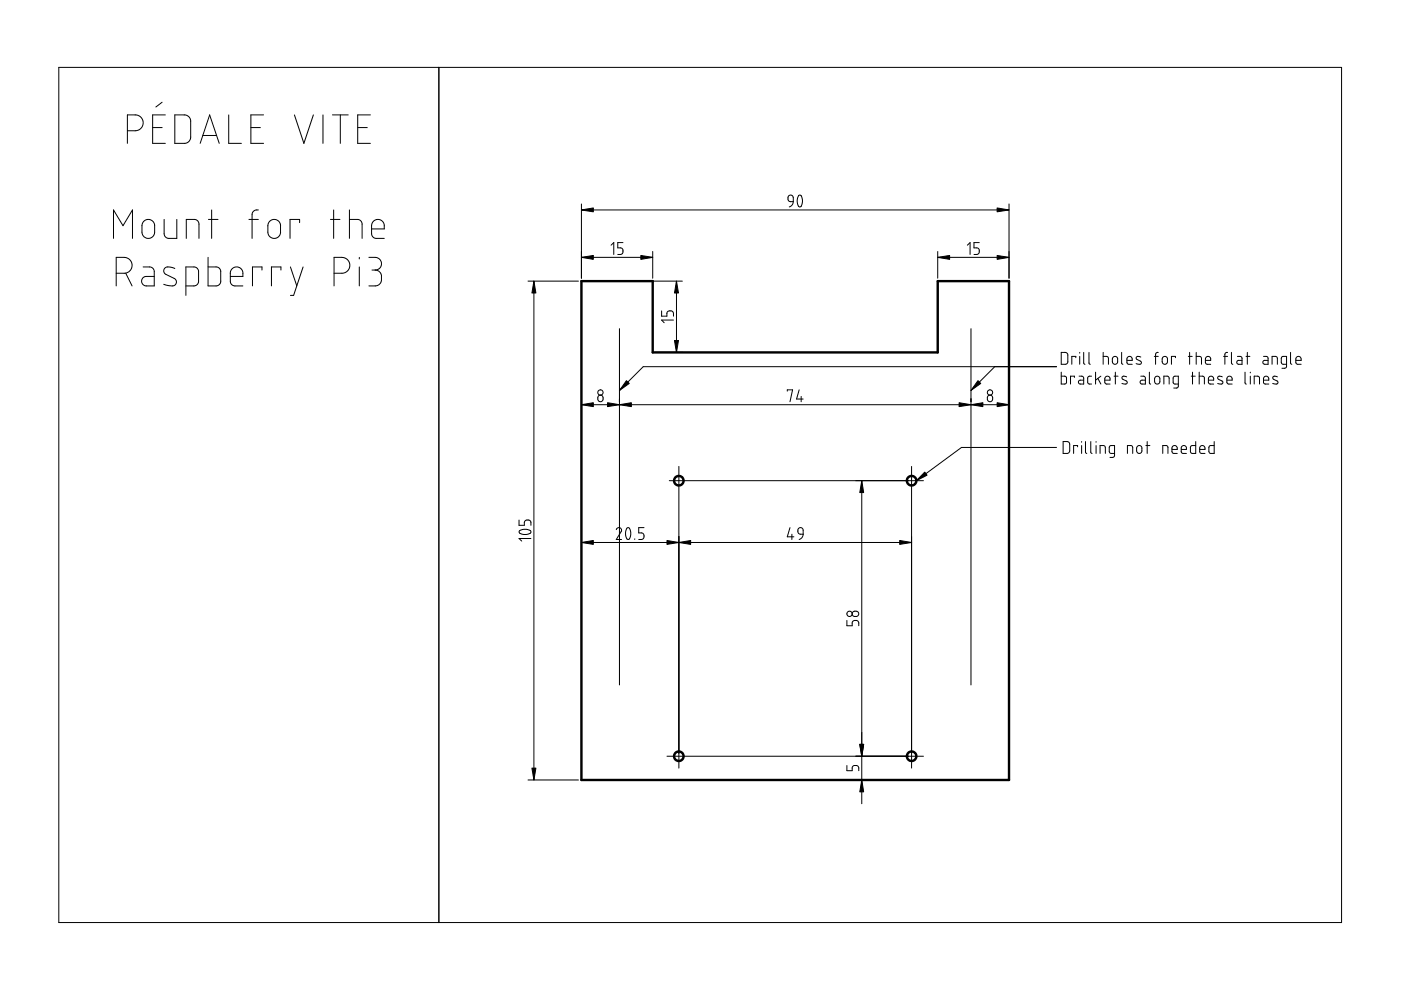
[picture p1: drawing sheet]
<svg xmlns="http://www.w3.org/2000/svg" width="297mm" height="210mm" viewBox="0 0 297 210" stroke-linecap="round" stroke-linejoin="round" font-family="sans-serif">
<g fill="none" stroke="#000" stroke-width=".21">
<path d="M12.5 14.3h271.9v181.3h-271.9zM93 14.3v181.3M27 27.7h1.9l.7-.2 .4-.4 .3-.5 .1-.8-.2-.6-.4-.5-.9-.3h-1.9v6M32.4 27.1h2M34.4 21.7l-1.4 1M35.1 24.4h-2.7v6h2.7M37.1 24.4h2.4l.4 .3 .4 .5 .1 4-.2 .7-.7 .4-2.4 .1zM42.4 30.4l2-6 2.1 6M43 28.7h2.9M48.5 24.4v6h2.7M53.2 27.1h2M55.9 24.4h-2.7v6h2.7"/>
<path d="M62.4 24.4l2 6 2-6M68.5 24.4v6M70.5 24.4h3.3M72.2 24.4v6M75.8 27.1h2.1M78.5 24.4h-2.7v6h2.7M24.1 50.5v-6l2 3.4 2-3.4v6M24.6 57.9h1.9l1-.4 .3-.4 .2-.7-.1-.6-.3-.6-.9-.6h-2.1v6M26.6 57.9l1.4 2.7M30.4 56.6l1.7 .1 .4 .2 .2 .5v3.2h-1.8l-.5-.2-.4-.8 .4-.8 .5-.2h1.8M30.4 47l.5-.4 .7-.1 .7 .3 .4 .6 .1 2.1-.3 .6-.6 .4h-.8l-.5-.3-.4-.4-.1-2zM34.8 46.5v3.2l.4 .7 .5 .1h1.8v-4"/>
<path d="M37.1 56.9l-.8-.2-.9-.1-.6 .4-.1 .5 .4 .6 2.1 1.1 .2 .4-.2 .7-.3 .3h-.7l-1.5-.3M39.5 50.5v-4h1.8l.7 .4 .2 .4v3.2M44.1 54.6v6h1.8l.4-.1 .5-.7v-2.4l-.1-.3-.7-.5h-1.9M44.2 46.5h2M44.9 44.5v6M48.8 58.6h2.7v-1l-.4-.7-.5-.2-.6-.1-.9 .5-.3 .6v2.1l.3 .5 .5 .3h1.9M52.8 46.5h2M54.8 44.5l-1 .2-.4 .6v5.2M55.5 57.3v-.7h-2v4M57.2 46.9l.6-.4 .8 .1 .6 .4 .2 .5v2.2l-.3 .5-.6 .3h-.5l-.5-.1-.6-.8-.1-2zM59.6 57.3v-.7h-2v4M61.6 56.6l1.3 4"/>
<path d="M63.5 47.2v-.7h-2v4M64.3 56.6l-2 6h-.7M70.1 46.5h2M70.7 44.5v6M70.8 57.9h1.9l.9-.4 .4-.4 .2-.7-.1-.8-.4-.5-.8-.5h-2.1v6M74.1 46.5h1.8l.7 .4 .2 .5v3.1M74.1 44.5v6M76.2 54.6v.3M76.2 56.6v4M78.2 54.6l1.9 .1 .5 .4 .2 .4 .1 .6-.2 .5-.7 .6-.5 .1M78.8 48.5h2.7l-.1-1-.4-.7-.4-.2-.7-.1-.8 .5-.3 .8v1.8l.2 .5 .5 .4h2M78.9 57.3h.6"/>
<path d="M79.5 57.3l.7 .1 .5 .5 .2 .5-.1 1.3-.3 .6-.5 .2-1.8 .1M112 59.6h10.6M113.2 59.6v105.8M123.3 44.5h90.6M123.3 43.2v15.8M123.3 54.6h15.1M129.6 52l.5-.6v2.6M132.1 51.4h-1.1v1.2h.7l.4 .4v.5l-.2 .3-.9 .2M135 59.6h9.7M138.4 53.3v5.7M143.4 59.6v15.1M167.2 41.5l.5-.1 .4 .2 .1 1.2h-.6l-.4-.3-.1-.7z"/>
<path d="M168.2 42.8l-.2 .7-.7 .4M169.3 41.5a.66 .66 0 0 1 .8 .8v.8l-.3 .7a.63 .63 0 0 1-.6-.2 .63 .63 0 0 1-.2-.6l.1-.8zM198.8 54.6h15.1M198.8 53.3v5.7M205.1 52l.6-.6v2.6M207.6 51.4h-1.1v1.2h.8l.3 .4v.5l-.2 .3-.9 .2M213.9 43.2v15.8M39.4 60.6h1.8l.5-.2 .3-.4 .1-2.6-.5-.7-2.2-.1v6M131.3 69.7v75.5M139 74.7h5.7M140.3 65.9v1.1h1.1v-.8l.5-.3 .7 .2 .2 .9M142.8 67.9h-2.5l.5 .5"/>
<path d="M205.9 69.7v75.5M210.9 77.7l-5 5.1M224 77.7h-87.6l-5.1 5.1M225 74.7h.9l.5 .3v1.8l-.3 .4h-1.1zM225 78.9v2.5h1l.1-.3v-1.1l-.3-.2h-.8M228.1 75.8v-.2h-.9v1.6M228.8 79.8h.7l.3 .3v1.3h-1l-.2-.5 .3-.3h.9M228.9 74.7v.2M228.9 75.6v1.6M229.8 74.7v2.3l.2 .2M230.9 74.7v2.3l.3 .2M231.4 79.8h-.5l-.3 .3 .1 1.2 .2 .1h.5"/>
<path d="M232.3 78.9v2.5M233.4 79.8l-1.1 .8M233.9 75.6l1 .1 .1 1.5M233.9 74.7v2.5M236 75.7l.5-.1 .5 .4-.1 .9-.3 .3h-.4l-.3-.3-.1-.8zM236.2 79.8h.8M236.5 78.9v2.5M237.8 74.7v2.3l.3 .2M238.9 79.9l-.8-.1a.35 .35 0 0 0-.2 .3 .35 .35 0 0 0 .2 .3l.7 .4 .2 .4-.3 .2-.8-.1M238.9 76.4h1.2l-.1-.5-.2-.2-.4-.1-.4 .2-.1 1.1 .3 .3h.9M241.9 75.7l-.8-.1a.34 .34 0 0 0-.2 .3 .34 .34 0 0 0 .2 .3l.8 .4 .1 .4-.3 .2-.8-.1M241.9 79.8h.7l.2 .3v1.3h-.9l-.2-.5 .2-.3h.9"/>
<path d="M243.7 78.9v2.3l.3 .2M244.7 75.6h.9M244.9 79.9l.5-.1 .5 .3v.9l-.3 .4h-.4l-.4-.3v-.8zM245.6 74.7l-.4 .1-.2 .3v2.1M246.6 75.7l.5-.1 .4 .4v.9l-.4 .3h-.4l-.3-.3v-.8zM249.2 75.8v-.2h-.8v1.6M251.9 75.6h.9M252.2 74.7v2.5M252.6 79.8h.8M252.8 78.9v2.5M253.6 75.6l1 .1 .1 1.5M253.6 74.7v2.5"/>
<path d="M254.3 79.8h.7l.3 .2 .1 1.4M254.3 78.9v2.5M255.6 76.4h1.1v-.4l-.2-.3-.5-.1-.3 .1-.1 .4v.8l.3 .3h.8M259.1 79.9l-.6-.1-.3 .2 .1 .4 .8 .4a.43 .43 0 0 1 0 .6 .43 .43 0 0 1-.6 0l-.3-.1M259.4 75.6h.9M260.3 74.7l-.5 .1-.1 .3v2.1M261.1 74.7v2.3l.3 .2M262.4 75.6h.7l.2 .3v1.3h-.9l-.2-.3 .2-.4 .9-.1M264 78.9v2.3l.2 .2M264.2 75.6h.8M264.5 74.7v2.5M265.1 78.9v.2"/>
<path d="M265.1 79.8v1.6M267.9 75.6h.7l.3 .3v1.3h-1l-.2-.4 .2-.3 1-.1M269.7 77.2v-1.6l1 .1 .1 1.5M270.8 79.9l-.6-.1a.36 .36 0 0 0-.3 .2 .36 .36 0 0 0 .1 .4l.8 .4 .2 .4-.3 .2-.9-.1M272.8 77.2h-.8l-.3-.1v-1.1l.2-.4h.9v2.2l-.3 .3h-.7M273.6 74.7v2.3l.3 .2M274.7 76.4h1.2l-.2-.7-.5-.1-.4 .2-.1 1.1 .4 .3h.8M123.3 84.5v.7M123.3 85.8h90.6M126.9 84l.3-.2 .5 .1 .2 .8-.3 .4-.4 .1-.3-.2-.2-.3zM143.9 98.9v64M166.9 82.9v-.2h1.1l-.5 2.5"/>
<path d="M169.4 82.7l-.5 1.9h1.4M169.9 84.1v1.1M193.3 98.9v64M209.4 84l.4-.2 .5 .1 .2 .8-.3 .4-.4 .1-.3-.2-.2-.3zM213.9 84.5v.7M224 94.9h-20.1l-9.6 7M225.4 93.6h1l.4 .4v1.7l-.4 .4h-1zM227.8 80v-.2h-.8v1.6M228.5 94.7v-.2h-.9v1.6M229.3 93.6v.2M229.3 94.5v1.6M230.1 93.6v2.3l.3 .2"/>
<path d="M231.3 93.6v2.3l.2 .2M232.4 93.6v.2M232.4 94.5v1.6M232.8 80.2l.6 1.2M233.2 96.1v-1.6h.8l.3 .1 .1 1.5M234.2 80.6h1.2l-.2-.7-.5-.1-.3 .1-.2 1.1 .3 .4h.9M236.3 96.1h-.8l-.3-.2v-1.1l.2-.3h.9v2.1l-.3 .4h-.7M239 96.1v-1.6l1 .1 .2 1.5M241.2 94.6l.5-.1 .4 .4v.8l-.4 .4h-.4l-.3-.3v-.8zM243 94.5h.8M243.2 93.6v2.5M246.5 96.1v-1.6h.8l.3 .1v1.5"/>
<path d="M246.8 81.4v-1.6h.7l.3 .1 .1 1.5M248.5 95.3h1.1l-.2-.7-.5-.1-.3 .2-.1 1.1 .3 .3h.8M249.8 81.4h-.8l-.3-.2v-1.1l.3-.3h.8v2.2l-.3 .3h-.6M250.4 95.3h1.1v-.5l-.2-.2-.4-.1-.4 .2-.1 1.1 .3 .3h.8M253.5 93.6v2.5h-.9l-.2-.3 .1-1.2 .2-.1h.8M254.4 95.3h1.1l-.1-.5-.2-.2-.4-.1-.3 .2-.1 1.1 .2 .3h.9M256.2 80.6h1.1l-.1-.7-.5-.1-.4 .2-.1 1.1 .3 .3h.8M257.4 93.6v2.5h-.9l-.2-.3 .1-1.2 .2-.1h.8M260.1 80.6h1.1l-.1-.7-.5-.1-.4 .2-.1 1.1 .3 .3h.8M265.9 81.4v-1.6h.8l.3 .1v1.5M267.9 80.6h1.1l-.1-.7-.5-.1-.4 .2-.1 1.1 .3 .3h.8M110 110.3v1.1h1.2v-.7l.5-.4h.5l.3 .2 .1 .9"/>
<path d="M110.1 112.5l1.2-.3 1 .2a.44 .44 0 0 1 .2 .6 .44 .44 0 0 1-.5 .2h-1.4l-.5-.2zM112.6 114.2h-2.6l.6 .5M123.3 113.7v51M123.3 115h70M130.7 112.3l.4-.4 .5 .1 .1 .2 .1 .4-1.1 1.8h1.1M132.9 112a.66 .66 0 0 1 .8 .8v.8l-.2 .7a.62 .62 0 0 1-.7-.2 .62 .62 0 0 1-.1-.6v-.8zM134.6 114.2v.2M136.5 111.9h-1.1v1.1h.8l.3 .5-.2 .8-.9 .1M141.9 101.9h53.9M167.5 111.9l-.6 1.9h1.4M167.9 113.3v1.1M169.3 112.1l.5-.2 .4 .2 .1 1.2h-.6l-.4-.2-.1-.3z"/>
<path d="M170.3 113.3l-.3 .7-.6 .4M182.7 101.9v68.5M179.6 131.6v1.1h1.1v-.8l.4-.3 .8 .1 .2 1M180.8 129.8l.2-.2h.7l.3 .2 .1 .5-.3 .4h-.8l-.3-.4zM112 165.4h10.6M123.9 165.4h60.1M141.4 160.3h54.4M179.6 162.3v1.1h1.1v-.7l.4-.4h.5l.3 .2 .2 .9"/>
<circle cx="127.3" cy="83.2" r=".56"/>
<circle cx="209.9" cy="83.2" r=".56"/>
<circle cx="180.1" cy="130.2" r=".56"/>
</g>
<g fill="#000" stroke="#000" stroke-width=".21">
<path d="M113.2 59.6l.4 2.5h-.8zM123.3 44.5l2.5-.4v.8zM123.3 54.6l2.5-.4v.8zM135.9 54.2l2.5 .4-2.5 .4zM143.4 59.6l.4 2.5h-.8zM198.8 54.6l2.5-.4v.8zM211.4 44.1l2.5 .4-2.5 .4zM211.4 54.2l2.5 .4-2.5 .4zM143 72.2h.8l-.4 2.5zM123.3 85.8l2.5-.4v.8zM132.8 80.7l.6 .6-2.1 1.5zM131.3 85.8l2.6-.4v.8z"/>
<path d="M128.8 85.4l2.5 .4-2.5 .4zM207.3 80.7l.6 .6-2 1.5zM205.9 85.8l2.5-.4v.8zM203.3 85.4l2.6 .4-2.6 .4zM211.4 85.4l2.5 .4-2.5 .4zM123.3 115l2.5-.4v.8zM143.9 115l2.5-.4v.8zM141.4 114.6l2.5 .4-2.5 .4zM182.7 101.9l.4 2.5h-.8zM190.8 114.6l2.5 .4-2.5 .4zM196.1 100.1l.5 .7-2.3 1.1zM112.8 162.9h.8l-.4 2.5z"/>
<path d="M182.7 165.4l.4 2.5h-.8zM182.3 157.8h.8l-.4 2.5z"/>
</g>
<g fill="none" stroke="#000" stroke-width=".51">
<path d="M123.3 59.6h15.1v15.1h60.4v-15.1h15.1v105.8h-90.6z"/>
<circle cx="143.9" cy="101.9" r="1.01"/>
<circle cx="193.3" cy="101.9" r="1.01"/>
<circle cx="143.9" cy="160.3" r="1.01"/>
<circle cx="193.3" cy="160.3" r="1.01"/>
</g>
</svg>
